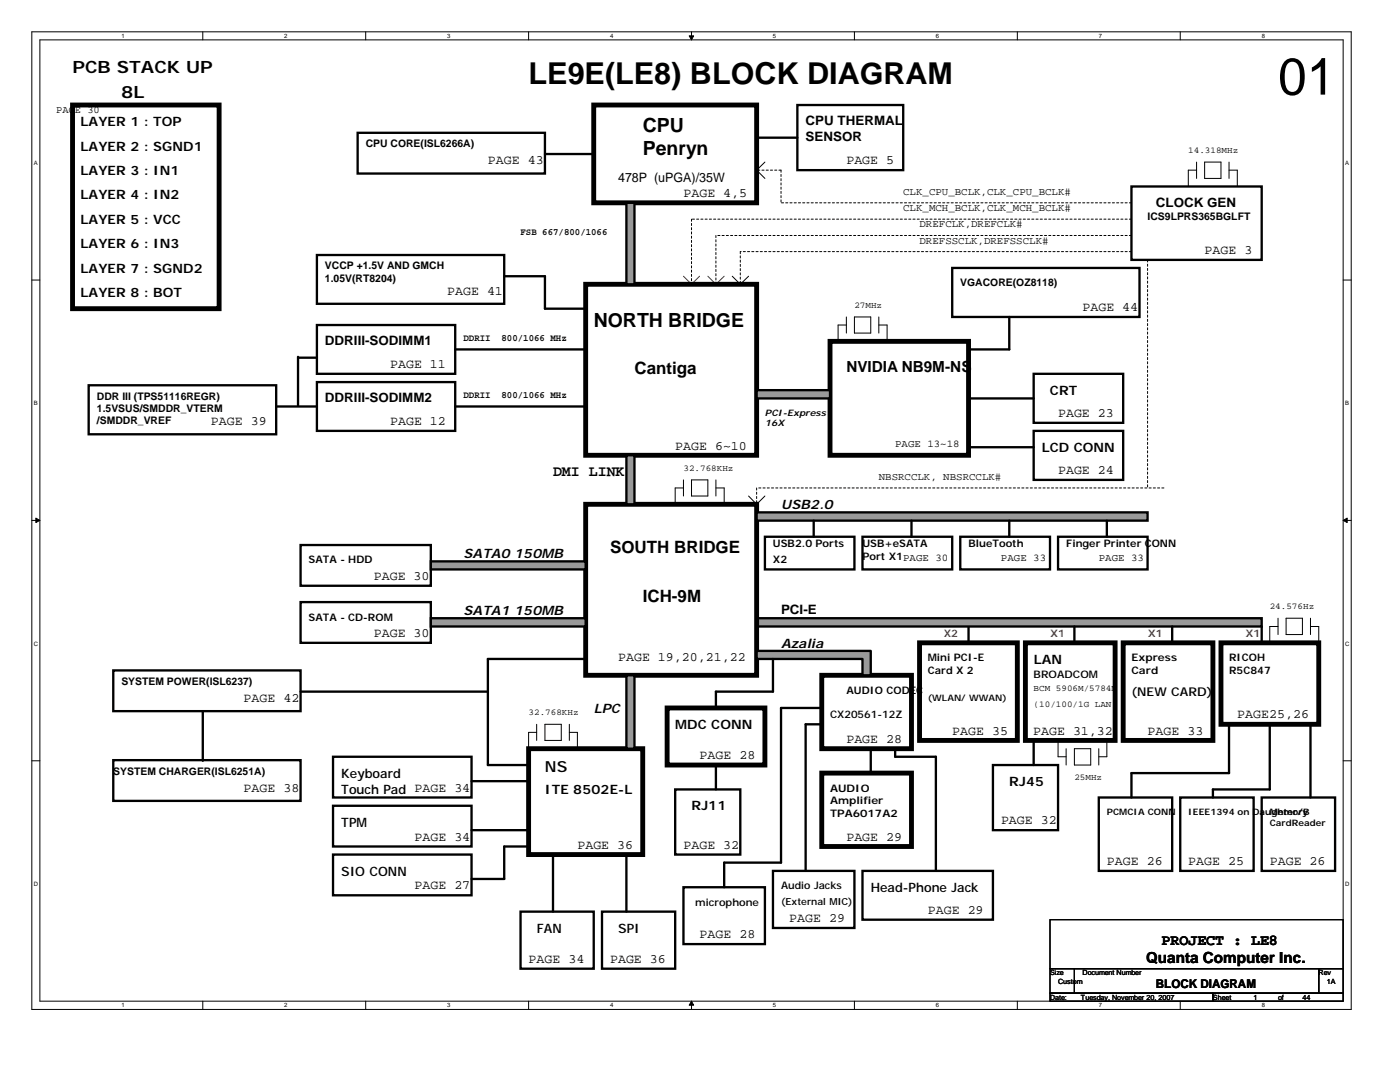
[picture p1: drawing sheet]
<svg xmlns="http://www.w3.org/2000/svg" width="279mm" height="216mm" viewBox="0 0 279 216" stroke-linecap="round" stroke-linejoin="round" font-family="sans-serif">
<defs><g id="words">
<text font-size="10.4" x="255.1" y="18.9">01</text>
<text font-size="6" x="105.5" y="16.8">LE9E(LE8) BLOCK DIAGRAM</text>
<g font-size="3.9">
<text x="128.3" y="26.2">CPU</text>
<text x="128.3" y="30.9">Penryn</text>
<text x="118.5" y="65.2">NORTH BRIDGE</text>
</g>
<g font-size="3.4">
<text x="14.5" y="14.6">PCB STACK UP</text>
<text x="24.2" y="19.5">8L</text>
<text x="126.6" y="74.5">Cantiga</text>
<text x="121.8" y="110.3">SOUTH BRIDGE</text>
<text x="128.3" y="120.1">ICH-9M</text>
</g>
<g font-size="3">
<text x="168.9" y="74.2">NVIDIA NB9M-NS</text>
<text x="110.4" y="95">DMI LINK</text>
<text x="108.8" y="154.1">NS</text>
<text x="231.8" y="188.5">PROJECT : LE8</text>
<text x="228.7" y="192.1">Quanta Computer Inc.</text>
</g>
<g font-size="2.6">
<text x="16.1" y="25.2">LAYER 1 : TOP</text>
<text x="160.8" y="25">CPU THERMAL</text>
<text x="160.8" y="28.1">SENSOR</text>
<text x="16.1" y="30.1">LAYER 2 : SGND1</text>
<text x="16.1" y="34.9">LAYER 3 : IN1</text>
<text x="97.4" y="32.8">PAGE 43</text>
<text x="168.9" y="32.8">PAGE 5</text>
<text x="16.1" y="39.8">LAYER 4 : IN2</text>
<text x="123.4" y="36.3">478P (uPGA)/35W</text>
<text x="136.4" y="39.3">PAGE 4,5</text>
<text x="230.7" y="41.3">CLOCK GEN</text>
<text x="16.1" y="44.7">LAYER 5 : VCC</text>
<text x="16.1" y="49.6">LAYER 6 : IN3</text>
<text x="240.4" y="50.7">PAGE 3</text>
<text x="16.1" y="54.4">LAYER 7 : SGND2</text>
<text x="16.1" y="59.3">LAYER 8 : BOT</text>
<text x="89.2" y="58.8">PAGE 41</text>
<text x="216" y="62.1">PAGE 44</text>
<text x="64.9" y="68.9">DDRIII-SODIMM1</text>
<text x="77.9" y="73.4">PAGE 11</text>
<text x="64.9" y="80.3">DDRIII-SODIMM2</text>
<text x="209.5" y="78.8">CRT</text>
<text x="211.2" y="83.2">PAGE 23</text>
<text x="42.1" y="84.8">PAGE 39</text>
<text x="77.9" y="84.8">PAGE 12</text>
<text x="134.7" y="89.7">PAGE 6~10</text>
<text x="207.9" y="90.2">LCD CONN</text>
<text x="211.2" y="94.6">PAGE 24</text>
<text x="155.9" y="101.6">USB2.0</text>
<text x="92.5" y="111.3">SATA0</text>
<text x="102.6" y="111.3">150MB</text>
<text x="74.6" y="115.7">PAGE 30</text>
<text x="92.5" y="122.7">SATA1</text>
<text x="102.6" y="122.7">150MB</text>
<text x="155.9" y="122.6">PCI-E</text>
<text x="74.6" y="127.1">PAGE 30</text>
<text x="123.4" y="132">PAGE 19,20,21,22</text>
<text x="155.9" y="129.2">Azalia</text>
<text x="206.3" y="132.5">LAN</text>
<text x="48.6" y="140.1">PAGE 42</text>
<text x="118.5" y="142.2">LPC</text>
<text x="246.9" y="143.3">PAGE25,26</text>
<text x="134.7" y="145.5">MDC CONN</text>
<text x="168.9" y="148.2">PAGE 28</text>
<text x="190" y="146.6">PAGE 35</text>
<text x="206.2" y="146.6">PAGE 31,32</text>
<text x="229" y="146.6">PAGE 33</text>
<text x="68.1" y="155.2">Keyboard</text>
<text x="139.6" y="151.5">PAGE 28</text>
<text x="48.6" y="157.9">PAGE 38</text>
<text x="68.1" y="158.5">Touch Pad PAGE 34</text>
<text x="108.8" y="158.5">ITE 8502E-L</text>
<text x="138" y="161.7">RJ11</text>
<text x="201.4" y="156.8">RJ45</text>
<text x="68.1" y="165">TPM</text>
<text x="82.7" y="167.7">PAGE 34</text>
<text x="168.9" y="167.7">PAGE 29</text>
<text x="199.8" y="164.5">PAGE 32</text>
<text x="115.2" y="169.3">PAGE 36</text>
<text x="136.4" y="169.3">PAGE 32</text>
<text x="220.9" y="172.6">PAGE 26</text>
<text x="237.2" y="172.6">PAGE 25</text>
<text x="253.4" y="172.6">PAGE 26</text>
<text x="68.1" y="174.7">SIO CONN</text>
<text x="82.7" y="177.5">PAGE 27</text>
<text x="173.8" y="178">Head-Phone Jack</text>
<text x="157.5" y="184">PAGE 29</text>
<text x="185.2" y="182.3">PAGE 29</text>
<text x="107.1" y="186.1">FAN</text>
<text x="123.4" y="186.1">SPI</text>
<text x="139.6" y="187.2">PAGE 28</text>
<text x="105.5" y="192.1">PAGE 34</text>
<text x="121.8" y="192.1">PAGE 36</text>
</g>
<g font-size="2.4">
<text x="225.8" y="138.8">(NEW CARD)</text>
<text x="230.7" y="197.1">BLOCK DIAGRAM</text>
</g>
<g font-size="2.1">
<text x="11.2" y="22.6">PAGE 30</text>
<text x="73" y="29.4">CPU CORE(ISL6266A)</text>
<text x="180.3" y="38.8">CLK_CPU_BCLK,CLK_CPU_BCLK#</text>
<text x="180.3" y="42.1">CLK_MCH_BCLK,CLK_MCH_BCLK#</text>
<text x="183.5" y="45.3">DREFCLK,DREFCLK#</text>
<text x="229" y="44">ICS9LPRS365BGLFT</text>
<text x="64.9" y="53.8">VCCP +1.5V AND GMCH</text>
<text x="183.5" y="48.6">DREFSSCLK,DREFSSCLK#</text>
<text x="64.9" y="56.2">1.05V(RT8204)</text>
<text x="191.6" y="57">VGACORE(OZ8118)</text>
<text x="19.3" y="79.8">DDR III (TPS51116REGR)</text>
<text x="19.3" y="82.2">1.5VSUS/SMDDR_VTERM</text>
<text x="19.3" y="84.7">/SMDDR_VREF</text>
<text x="178.6" y="89.2">PAGE 13~18</text>
<text x="175.4" y="95.7">NBSRCCLK, NBSRCCLK#</text>
<text x="61.6" y="112.4">SATA - HDD</text>
<text x="154.3" y="112.4">X2</text>
<text x="154.3" y="109.2">USB2.0 Ports</text>
<text x="172.1" y="109.2">USB+eSATA</text>
<text x="172.1" y="111.7">Port X1PAGE 30</text>
<text x="193.3" y="109.2">BlueTooth</text>
<text x="199.8" y="112">PAGE 33</text>
<text x="212.8" y="109.2">Finger Printer CONN</text>
<text x="219.3" y="112">PAGE 33</text>
<text x="61.6" y="123.8">SATA - CD-ROM</text>
<text x="185.2" y="132">Mini PCI-E</text>
<text x="225.8" y="132">Express</text>
<text x="245.3" y="132">RICOH</text>
<text x="24.2" y="136.7">SYSTEM POWER(ISL6237)</text>
<text x="185.2" y="134.5">Card X 2</text>
<text x="206.3" y="135.2">BROADCOM</text>
<text x="225.8" y="134.5">Card</text>
<text x="245.3" y="134.5">R5C847</text>
<text x="165.7" y="143.3">CX20561-12Z</text>
<text x="168.9" y="138.5">AUDIO CODEC</text>
<text x="22.6" y="154.6">SYSTEM CHARGER(ISL6251A)</text>
<text x="165.7" y="157.9">AUDIO</text>
<text x="165.7" y="160.4">Amplifier</text>
<text x="165.7" y="162.9">TPA6017A2</text>
<text x="155.9" y="177.5">Audio Jacks</text>
<text x="138.8" y="180.7">microphone</text>
</g>
<g font-size="2.1" fill="#f00">
<text x="188.4" y="127.1">X2</text>
<text x="209.5" y="127.1">X1</text>
<text x="229" y="127.1">X1</text>
<text x="248.5" y="127.1">X1</text>
</g>
<g font-size="1.9">
<text x="103.9" y="46.9">FSB 667/800/1066</text>
<text x="92.5" y="68.1">DDRII</text>
<text x="100.1" y="68.1">800/1066 MHz</text>
<text x="92.5" y="79.5">DDRII</text>
<text x="100.1" y="79.5">800/1066 MHz</text>
<text x="155.9" y="180.6">(External MIC)</text>
</g>
<g font-size="1.8">
<text x="237.2" y="30.5">14.318MHz</text>
<text x="170.5" y="61.4">27MHz</text>
<text x="152.7" y="82.9">PCI-Express</text>
<text x="152.7" y="85.1">16X</text>
<text x="136.4" y="93.9">32.768KHz</text>
<text x="253.4" y="121.5">24.576Hz</text>
<text x="206.3" y="137.8">BCM 5906M/5784M</text>
<text x="105.5" y="142.7">32.768KHz</text>
<text x="185.2" y="139.8">(WLAN/ WWAN)</text>
<text x="206.3" y="141">(10/100/1G LAN)</text>
<text x="214.4" y="155.7">25MHz</text>
<text x="220.9" y="162.6">PCMCIA CONN</text>
<text x="237.2" y="162.6">IEEE1394 on Daughter/B</text>
<text x="253.4" y="162.6">Memory</text>
<text x="253.4" y="164.8">CardReader</text>
</g>
<g font-size="1.4">
<text x="209.5" y="194.6">Size</text>
<text x="211.2" y="196.3">Custom</text>
<text x="216" y="194.6">Document Number</text>
<text x="263.1" y="194.6">Rev</text>
<text x="264.8" y="196.3">1A</text>
<text x="209.5" y="199.5">Date:</text>
<text x="215.7" y="199.5">Tuesday, November 20, 2007</text>
<text x="242.1" y="199.5">Sheet</text>
<text x="250.2" y="199.5">1</text>
<text x="255.1" y="199.5">of</text>
<text x="259.9" y="199.5">44</text>
</g>
<g font-size="1.2">
<text x="24.2" y="7.6">1</text>
<text x="56.7" y="7.6">2</text>
<text x="89.2" y="7.6">3</text>
<text x="121.8" y="7.6">4</text>
<text x="154.3" y="7.6">5</text>
<text x="186.8" y="7.6">6</text>
<text x="219.3" y="7.6">7</text>
<text x="251.8" y="7.6">8</text>
<text x="6.8" y="33">A</text>
<text x="268.5" y="33">A</text>
<text x="6.8" y="80.9">B</text>
<text x="268.5" y="80.9">B</text>
<text x="6.8" y="128.9">C</text>
<text x="268.5" y="128.9">C</text>
<text x="6.8" y="176.8">D</text>
<text x="268.5" y="176.8">D</text>
<text x="24.2" y="201">1</text>
<text x="56.7" y="201">2</text>
<text x="89.2" y="201">3</text>
<text x="121.8" y="201">4</text>
<text x="154.3" y="201">5</text>
<text x="186.8" y="201">6</text>
<text x="219.3" y="201">7</text>
<text x="251.8" y="201">8</text>
</g>
</g></defs>
<g fill="none" stroke="#000" stroke-width=".2">
<path d="M6.3 6.3h263.4v195.1h-263.4zM8 8h260.1v191.8h-260.1zM40.5 6.3v1.7M73 6.3v1.7M105.5 6.3v1.7M138 6.3v1.7M170.5 6.3v1.7M203 6.3v1.7M235.5 6.3v1.7M6.3 55.9h1.7M268.1 55.9h1.6M6.3 103.8h1.7"/>
<path d="M268.1 103.8h1.6M6.3 151.8h1.7M268.1 151.8h1.6M40.5 199.8v1.6M73 199.8v1.6M105.5 199.8v1.6M138 199.8v1.6M170.5 199.8v1.6M203 199.8v1.6M209.5 183.5h58.6v9.8h-58.6zM209.5 193.3h4.9v4.9h-4.9zM209.5 198.2h32.6v1.6h-32.6z"/>
<path d="M214.4 193.3h48.8v4.9h-48.8zM235.5 199.8v1.6M242.1 198.2h26v1.6h-26zM263.2 193.3h4.9v4.9h-4.9z"/>
</g>
<g fill="#000" stroke="#000" stroke-width=".2">
<path d="M137.5 7.2h.9l-.4 .8z" fill-rule="evenodd"/>
<path d="M7.2 103.4l.8 .4-.8 .5z" fill-rule="evenodd"/>
<path d="M268.1 103.8l.8-.4v.9z" fill-rule="evenodd"/>
<path d="M138 199.8l.4 .8h-.9z" fill-rule="evenodd"/>
</g>
<path d="M136.4 55.1l1.6 1.6 1.6-1.6M141.3 55.1l1.6 1.6 1.6-1.6" fill="none" stroke="#800040" stroke-width=".2"/>
<path d="M193.3 125v3.3M164 144.5h-3.2v29.3M164 141.3h-8.1v30.8" fill="none" stroke="#000" stroke-width=".47"/>
<path d="M183.5 128.3h19.5v19.4h-19.5zM224.2 128.3h17.9v19.4h-17.9z" fill="none" stroke="#000" stroke-width=".97"/>
<path d="M151 123.4h100.8v1.6h-100.8z" fill-rule="evenodd" fill="#999" stroke="#000" stroke-width=".47"/>
<path d="M118.5 21h32.5v19.5h-32.5zM116.9 56.7h34.1v34.1h-34.1zM116.9 100.6h34.1v34.1h-34.1zM243.7 128.3h19.5v16.2h-19.5zM105.5 149.4h22.8v21.1h-22.8zM164 154.3h17.9v14.6h-17.9z" fill="none" stroke="#000" stroke-width=".97"/>
<path d="M152.7 107.1h17.8v6.5h-17.8zM172.1 107.1h17.9v6.5h-17.9zM66.5 151h27.6v8.1h-27.6zM186.8 151v22.8" fill="none" stroke="#000" stroke-width=".47"/>
<g fill="#999" stroke="#000" stroke-width=".47">
<path d="M125 40.5h1.6v16.2h-1.6z" fill-rule="evenodd"/>
<path d="M125 90.8h1.6v9.8h-1.6z" fill-rule="evenodd"/>
<path d="M86 123.4h30.9v1.6h-30.9z" fill-rule="evenodd"/>
</g>
<path d="M60 120.1h26v8.2h-26zM214.4 125v3.3M94.1 155.9h11.4M66.5 160.8h27.6v8.1h-27.6zM94.1 165.7h11.4M103.9 181.9h14.6v11.4h-14.6z" fill="none" stroke="#000" stroke-width=".47"/>
<path d="M164 134.7h17.9v14.7h-17.9zM204.6 128.3h17.9v19.4h-17.9z" fill="none" stroke="#000" stroke-width=".97"/>
<path d="M151 102.2h78v1.7h-78z" fill-rule="evenodd" fill="#999" stroke="#000" stroke-width=".47"/>
<path d="M162.4 103.9v3.2M181.9 103.9v3.2M191.6 107.1h17.9v6.5h-17.9zM201.4 103.9v3.2M251.8 159.1h14.6v14.7h-14.6z" fill="none" stroke="#000" stroke-width=".47"/>
<g fill="#999" stroke="#000" stroke-width=".47">
<path d="M151 129.9h22.8v4.8h-1.7v-3.2h-21.1z" fill-rule="evenodd"/>
<path d="M125 134.7h1.6v14.7h-1.6z" fill-rule="evenodd"/>
</g>
<path d="M60 108.8h26v8.1h-26zM154.3 131.5v6.5h-11.4v3.3M198.2 152.7h13v13h-13zM206.3 147.7v5M235.5 159.1h14.7v14.7h-14.7zM125 170.5v11.4M136.4 177h16.3v11.4h-16.3zM154.3 173.8h16.2v11.4h-16.2zM155.9 172.1h-11.4v4.9M172.1 173.8h26.1v9.7h-26.1zM120.1 181.9h14.6v11.4h-14.6z" fill="none" stroke="#000" stroke-width=".47"/>
<path d="M165.7 68.1h27.6v22.7h-27.6zM133.1 141.3h19.6v11.4h-19.6z" fill="none" stroke="#000" stroke-width=".97"/>
<g fill="none" stroke="#000" stroke-width=".2">
<path d="M136.4 97.4h-1.7v3.2M136.4 95.8v3.2M138 95.8h3.3v3.2h-3.3zM142.9 97.4h1.6v3.2M142.9 95.8v3.2M149.4 99l1.6 1.6 1.7-1.6M255.1 125h-1.7v3.3M255.1 123.4v3.2M256.7 123.4h3.2v3.2h-3.2zM261.5 125h1.7v3.3M261.5 123.4v3.2M107.1 146.1h-1.6v3.3"/>
<path d="M107.1 144.5v3.2M108.8 144.5h3.2v3.2h-3.2zM113.6 146.1h1.6v3.3M113.6 144.5v3.2M211.2 147.7v3.3h1.6M212.8 149.4v3.3M214.4 149.4h3.3v3.3h-3.3zM219.3 149.4v3.3M220.9 147.7v3.3h-1.6"/>
</g>
<path d="M151 97.4v3.2" fill="none" stroke="#000" stroke-width=".2" stroke-dasharray=".4"/>
<path d="M151 77.9h14.7v1.6h-14.7z" fill-rule="evenodd" fill="#999" stroke="#000" stroke-width=".47"/>
<g fill="none" stroke="#000" stroke-width=".47">
<path d="M151 27.5h8.1M159.1 21h21.2v13h-21.2zM225.8 37.2h26v14.7h-26zM63.2 76.2h27.6v9.8h-27.6zM63.2 64.9h27.6v9.7h-27.6zM90.8 69.7h26.1M193.3 79.5h13M206.3 74.6h17.9v9.8h-17.9zM90.8 81.1h26.1M193.3 89.2h13M206.3 86h17.9v9.8h-17.9zM233.9 125v3.3"/>
<path d="M251.8 125v3.3M173.8 149.4v4.9"/>
</g>
<path d="M152.7 32.3l-1.7 1.7 1.7 1.6M238.8 34h-1.6v3.2M238.8 32.3v3.3M240.4 32.3h3.3v3.3h-3.3zM245.3 34h1.6v3.2M245.3 32.3v3.3M146.1 55.1l1.6 1.6 1.7-1.6" fill="none" stroke="#000" stroke-width=".2"/>
<path d="M155.9 34v6.5M155.9 34h-4.9M138 43.7v13M142.9 47v9.7M147.7 50.2v6.5M225.8 40.5h-69.9M225.8 47h-82.9M225.8 43.7h-87.8M225.8 50.2h-78.1M229 51.9v45.5M232.3 97.4h-81.3" fill="none" stroke="#000" stroke-width=".2" stroke-dasharray=".4"/>
<path d="M86 112h30.9v1.6h-30.9z" fill-rule="evenodd" fill="#999" stroke="#000" stroke-width=".47"/>
<g fill="none" stroke="#000" stroke-width=".47">
<path d="M71.4 26.5h37.4v8.1h-37.4zM108.8 30.7h9.7M63.2 50.9h37.4v9.7h-37.4zM100.6 55.1h8.2v6.5h8.1M190 53.5h37.4v9.7h-37.4zM17.7 76.9h37.4v9.8h-37.4zM59.5 71.2v9.7M59.6 71.4h3.6M201.4 63.2v6.5h-8.1M55.1 81.1h8.1M211.2 107.1h17.8v6.5h-17.8zM220.9 103.9v3.2"/>
<path d="M22.6 133.8h37.4v8.1h-37.4zM60 138h37.4M116.9 131.5h-19.5v21.2h8.1M22.6 151.7h37.4v8.1h-37.4zM40.5 142.1v9.7M134.7 157.5h13v13h-13zM142.9 152.7v4.8M178.6 149.4v1.6h8.2M219.3 159.1h14.6v14.7h-14.6zM245.3 144.5v9.8h-19.5v4.8M253.4 144.5v13h-11.3v1.6M261.5 144.5v14.6"/>
<path d="M66.5 170.5h27.6v8.1h-27.6zM105.5 168.9h-4.9v6.5h-6.5M110.4 170.5v11.4"/>
</g>
<path d="M14.5 21h29.2v40.6h-29.2z" fill="none" stroke="#000" stroke-width=".97"/>
<path d="M168.9 64.9h-1.6v3.2M168.9 63.2v3.3M170.5 63.2h3.3v3.3h-3.3zM175.4 64.9h1.6v3.2M175.4 63.2v3.3" fill="none" stroke="#000" stroke-width=".2"/>
<use href="#words"/>
</svg>
